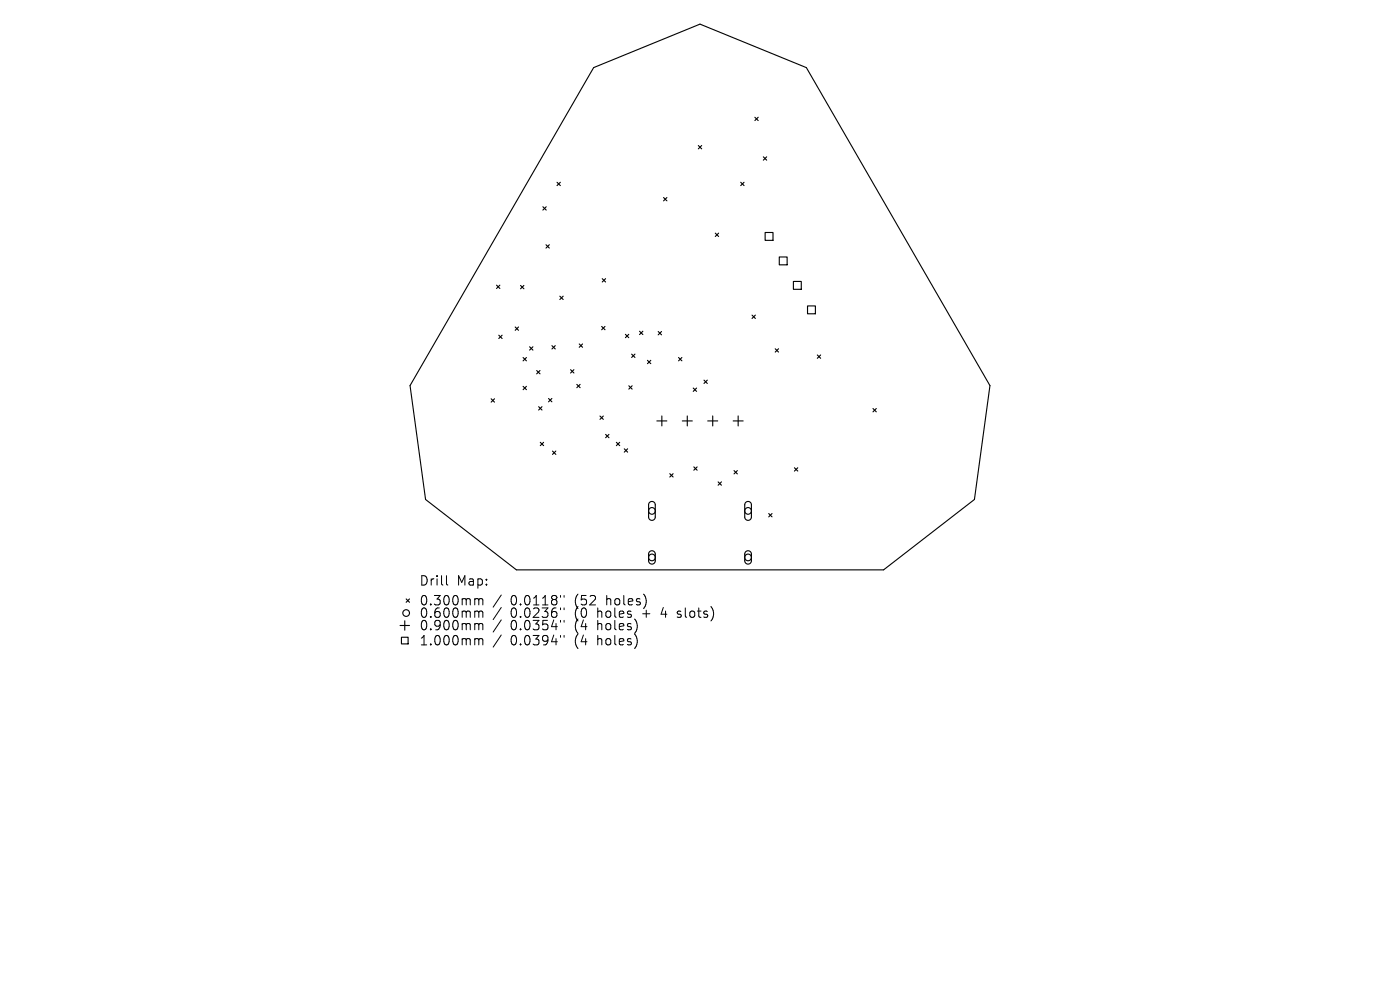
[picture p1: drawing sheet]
<svg xmlns="http://www.w3.org/2000/svg" width="297mm" height="210mm" viewBox="0 0 297 210" stroke-linecap="round" stroke-linejoin="round" font-family="sans-serif">
<defs><g id="words">
<g font-size="2.8">
<text x="88.9" y="124.5">Drill</text>
<text x="96.9" y="124.5">Map:</text>
<text x="88.9" y="128.7">0.300mm</text>
<text x="88.9" y="131.3">0.600mm</text>
<text x="108.3" y="128.7">0.0118&quot;</text>
<text x="108.3" y="131.3">0.0236&quot;</text>
<text x="122" y="128.7">(52</text>
<text x="122" y="131.3">(0</text>
<text x="127" y="131.3">holes</text>
<text x="128.9" y="128.7">holes)</text>
<text x="136.7" y="131.3">+</text>
<text x="140.9" y="131.3">4</text>
<text x="144.6" y="131.3">slots)</text>
<text x="88.9" y="134">0.900mm</text>
<text x="88.9" y="137.2">1.000mm</text>
<text x="108.3" y="134">0.0354&quot;</text>
<text x="108.3" y="137.2">0.0394&quot;</text>
<text x="122" y="134">(4</text>
<text x="122" y="137.2">(4</text>
<text x="127" y="134">holes)</text>
<text x="127" y="137.2">holes)</text>
</g>
</g></defs>
<g fill="none" stroke="#000" stroke-width=".24">
<path d="M125.9 14.3l22.6-9.2 22.6 9.2 38.9 67.5-3.3 24.2-19.3 14.9h-77.8l-19.3-14.9-3.3-24.2zM118.2 38.7l.7 .7M118.9 38.7l-.7 .7M148.1 30.9l.8 .7M148.9 30.9l-.8 .7M157.1 38.7l.7 .7M157.8 38.7l-.7 .7M160.1 24.9l.7 .7M160.8 24.9l-.7 .7M161.9 33.3l.7 .7M162.6 33.3l-.7 .7M115.2 43.9l.7 .7"/>
<path d="M115.8 51.9l.7 .7M115.9 43.9l-.7 .7M116.5 51.9l-.7 .7M127.8 59.1l.7 .7M128.5 59.1l-.7 .7M140.8 41.9l.7 .7M141.5 41.9l-.7 .7M151.7 49.5l.8 .7M152.5 49.5l-.8 .7M162.3 49.3h1.7v1.7h-1.7zM165.3 54.5h1.7v1.7h-1.7zM168.3 59.7h1.7v1.7h-1.7z"/>
<path d="M105.3 60.5l.7 .7M105.8 71.1l.7 .7M106 60.5l-.7 .7M106.5 71.1l-.7 .7M109.3 69.4l.7 .7M110 69.4l-.7 .7M110.4 60.5l.7 .8M111 75.8l.7 .7M111.1 60.5l-.7 .8M111.7 75.8l-.7 .7M112.4 73.6l.7 .7M113.1 73.6l-.7 .7"/>
<path d="M113.9 78.6l.7 .7M114.6 78.6l-.7 .7M117.1 73.3l.7 .7M117.8 73.3l-.7 .7M118.8 62.8l.7 .7M119.5 62.8l-.7 .7M121 78.4l.8 .7M121.8 78.4l-.8 .7M122.9 73l.7 .7M123.6 73l-.7 .7M127.6 69.2l.7 .8M128.3 69.2l-.7 .8"/>
<path d="M132.7 70.9l.7 .7M133.4 70.9l-.7 .7M134 75.1l.7 .7M134.7 75.1l-.7 .7M135.7 70.3l.7 .7M136.4 70.3l-.7 .7M137.4 76.4l.7 .7M138.1 76.4l-.7 .7M139.6 70.3l.7 .7M140.3 70.3l-.7 .7M143.9 75.8l.8 .7M144.7 75.8l-.8 .7"/>
<path d="M159.5 66.8l.7 .8M160.2 66.8l-.7 .8M164.5 74l.7 .7M165.2 74l-.7 .7M171.3 64.9h1.7v1.7h-1.7zM173.4 75.3l.7 .7M174.1 75.3l-.7 .7M104.2 84.6l.7 .7M104.9 84.6l-.7 .7M111 82l.7 .7M111.7 82l-.7 .7M114.3 86.3l.7 .7"/>
<path d="M114.6 93.8l.7 .7M115 86.3l-.7 .7M115.3 93.8l-.7 .7M116.4 84.5l.7 .7M117.1 84.5l-.7 .7M117.2 95.7l.7 .7M117.9 95.7l-.7 .7M122.4 81.5l.7 .7M123.1 81.5l-.7 .7M127.3 88.3l.7 .7M128 88.3l-.7 .7M128.5 92.1l.7 .8"/>
<path d="M129.2 92.1l-.7 .8M130.8 93.8l.7 .7M131.5 93.8l-.7 .7M132.4 95.2l.7 .7M133.1 95.2l-.7 .7M133.4 81.8l.7 .7M134.1 81.8l-.7 .7M139.3 89.3h2.2M140.4 88.2v2.2M144.7 89.3h2.2M145.8 88.2v2.2M147.1 82.3l.7 .7"/>
<path d="M147.2 99l.7 .8M147.8 82.3l-.7 .7M147.9 99l-.7 .8M149.3 80.6l.8 .7M150.1 80.6l-.8 .7M150.1 89.3h2.2M151.2 88.2v2.2M155.5 89.3h2.2M155.7 99.8l.7 .7M156.4 99.8l-.7 .7M156.6 88.2v2.2M168.5 99.2l.7 .7"/>
<path d="M169.2 99.2l-.7 .7M185.2 86.7l.7 .7M185.9 86.7l-.7 .7M137.8 106.6a.71 .71 0 0 1 .8-.2 .71 .71 0 0 1 .4 .7v2.6a.71 .71 0 0 1-.7 .7 .71 .71 0 0 1-.7-.7v-2.7zM137.8 117a.71 .71 0 0 1 .8-.1 .71 .71 0 0 1 .4 .6v1.5a.71 .71 0 0 1-.7 .7 .71 .71 0 0 1-.7-.7v-1.5zM142.1 100.5l.7 .7M142.8 100.5l-.7 .7M152.3 102.2l.8 .7M153.1 102.2l-.8 .7M158.2 106.6a.71 .71 0 0 1 .8-.2 .71 .71 0 0 1 .4 .7v2.6a.71 .71 0 0 1-.7 .7 .71 .71 0 0 1-.7-.7v-2.7zM158.2 117a.71 .71 0 0 1 .8-.1 .71 .71 0 0 1 .4 .6v1.5a.71 .71 0 0 1-.7 .7 .71 .71 0 0 1-.7-.7v-1.5zM163.1 108.9l.7 .7"/>
<path d="M163.8 108.9l-.7 .7M84.9 132.7h2M85.2 135.2h1.4v1.4h-1.4zM85.9 131.7v2M86.2 127.1l.7 .7M86.9 127.1l-.7 .7"/>
<circle cx="138.3" cy="108.4" r=".71"/>
<circle cx="138.3" cy="118.2" r=".71"/>
<circle cx="158.7" cy="108.4" r=".71"/>
<circle cx="158.7" cy="118.2" r=".71"/>
<circle cx="86.2" cy="130" r=".71"/>
</g>
<g fill="none" stroke="#000" stroke-width=".21">
<path d="M94.7 122.1v1.7l.3 .3M101 127l.5 .1 .1 .2M101 129.6h.3l.3 .3M101 132.3h.3l.3 .3M101 135.5l.5 .1 .1 .2M101.6 127.3l.3-.3 .4 .1 .1 1.2M101.6 127.3v1M101.6 129.9v1.1M101.6 132.6v1M101.6 135.8v1M101.6 129.9l.3-.3 .4 .1 .1 1.3M101.6 132.6l.3-.3 .4 .1 .1 1.2"/>
<path d="M101.6 135.8l.3-.3 .4 .1 .1 1.2M106.3 126.2l-1.7 2.6M106.3 128.9l-1.7 2.5M106.3 131.5l-1.7 2.6M106.3 134.7l-1.7 2.6M118.9 126.3v.4M118.9 129v.3M118.9 131.6v.4M118.9 134.8v.4M119.7 126.3v.4M119.7 129v.3M119.7 131.6v.4"/>
<path d="M119.7 134.8v.4M143.7 130.9l.2 .1M143.8 129.7v.5"/>
</g>
<use href="#words"/>
</svg>
